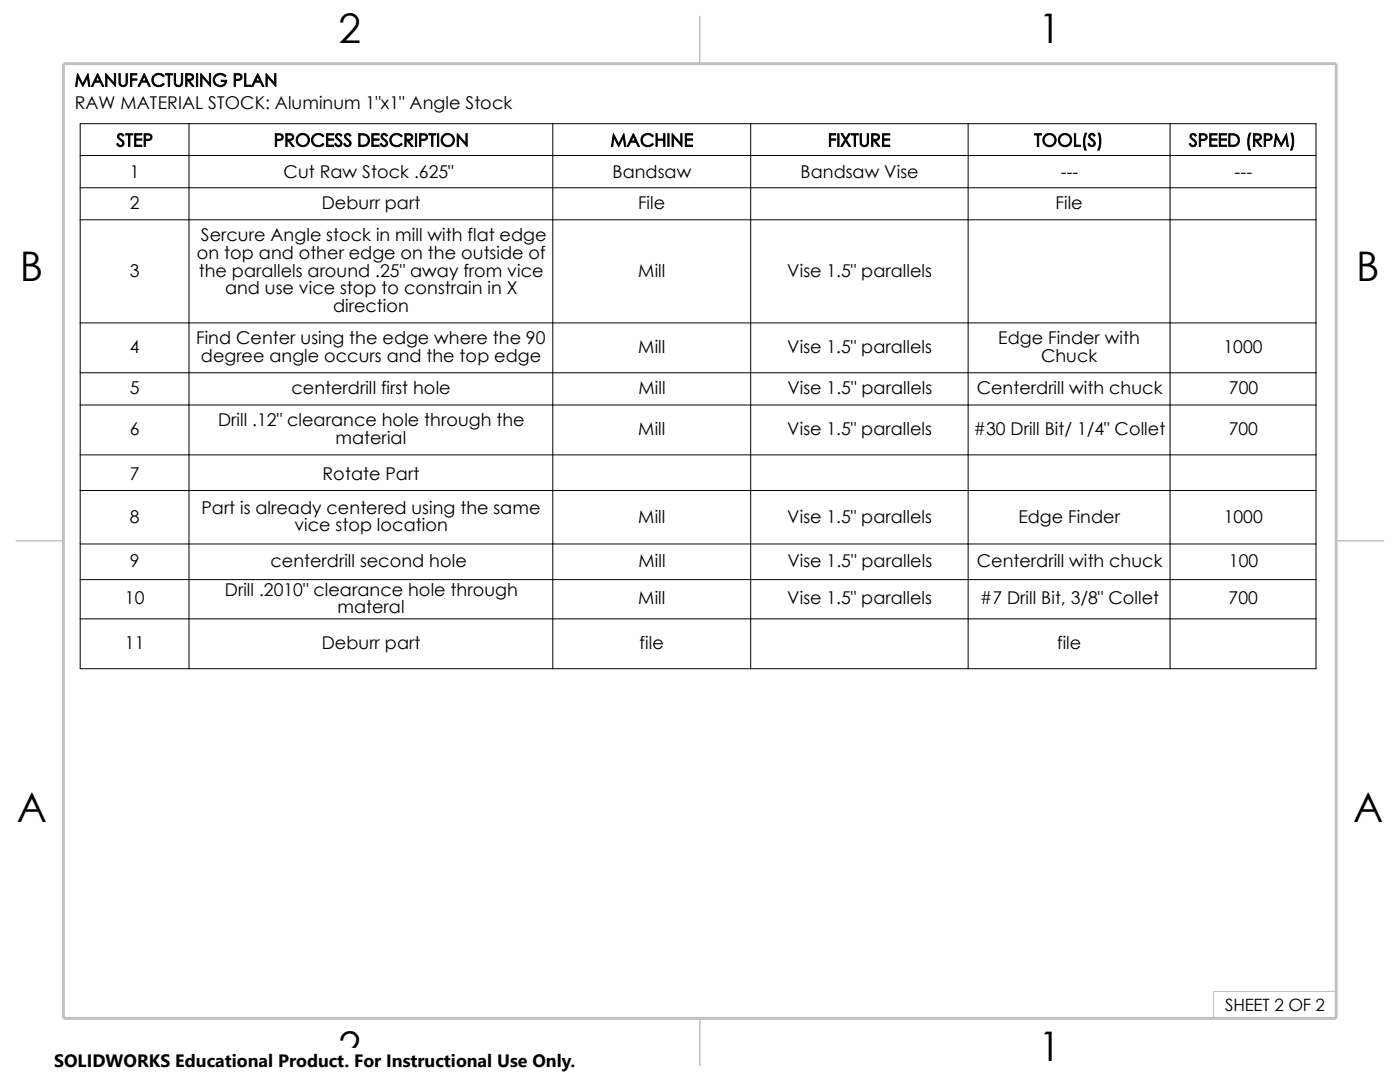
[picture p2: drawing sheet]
<svg xmlns="http://www.w3.org/2000/svg" width="279mm" height="216mm" viewBox="0 0 279 216" stroke-linecap="round" stroke-linejoin="round" font-family="sans-serif">
<defs><g id="words">
<g font-size="8.1">
<text x="67.6" y="8.5">2</text>
<text x="207.3" y="8.5">1</text>
<text x="4" y="56.1">B</text>
<text x="270.7" y="56.1">B</text>
<text x="3.3" y="164.1">A</text>
<text x="270" y="164.1">A</text>
<text x="67.6" y="211.7">2</text>
<text x="207.2" y="211.7">1</text>
</g>
<text font-size="3.6" x="10.8" y="213">SOLIDWORKS Educational Product. For Instructional Use Only.</text>
<g font-size="3.5">
<text x="14.9" y="17.2">MANUFACTURING PLAN</text>
<text x="14.9" y="21.8">RAW MATERIAL STOCK: Aluminum 1&quot;x1&quot; Angle Stock</text>
<text x="23.2" y="29.2">STEP</text>
<text x="54.6" y="29.2">PROCESS DESCRIPTION</text>
<text x="121.8" y="29.2">MACHINE</text>
<text x="165.2" y="29.2">FIXTURE</text>
<text x="206.4" y="29.2">TOOL(S)</text>
<text x="237.3" y="29.2">SPEED (RPM)</text>
<text x="25.9" y="35.6">1</text>
<text x="56.6" y="35.6">Cut Raw Stock .625&quot;</text>
<text x="122.3" y="35.6">Bandsaw</text>
<text x="159.8" y="35.6">Bandsaw Vise</text>
<text x="211.7" y="35.6">---</text>
<text x="246.4" y="35.6">---</text>
<text x="25.9" y="41.7">2</text>
<text x="64.2" y="41.7">Deburr part</text>
<text x="127.3" y="41.7">File</text>
<text x="210.7" y="41.7">File</text>
<text x="39.3" y="51.6">on top and other edge on the outside of</text>
<text x="40.1" y="48.1">Sercure Angle stock in mill with flat edge</text>
<text x="25.9" y="55.2">3</text>
<text x="39.7" y="55.2">the parallels around .25&quot; away from vice</text>
<text x="44.9" y="58.7">and use vice stop to constrain in X</text>
<text x="127.4" y="55.2">Mill</text>
<text x="157.1" y="55.2">Vise 1.5&quot; parallels</text>
<text x="66.5" y="62.2">direction</text>
<text x="25.9" y="70.4">4</text>
<text x="39.2" y="68.7">Find Center using the edge where the 90</text>
<text x="127.4" y="70.4">Mill</text>
<text x="157.1" y="70.4">Vise 1.5&quot; parallels</text>
<text x="199.2" y="68.7">Edge Finder with</text>
<text x="244.2" y="70.4">1000</text>
<text x="40.1" y="72.2">degree angle occurs and the top edge</text>
<text x="207.8" y="72.2">Chuck</text>
<text x="25.9" y="78.7">5</text>
<text x="58.2" y="78.7">centerdrill first hole</text>
<text x="127.4" y="78.7">Mill</text>
<text x="157.2" y="78.7">Vise 1.5&quot; parallels</text>
<text x="194.9" y="78.7">Centerdrill with chuck</text>
<text x="245.2" y="78.7">700</text>
<text x="25.9" y="86.8">6</text>
<text x="43.5" y="85.1">Drill .12&quot; clearance hole through the</text>
<text x="67" y="88.6">material</text>
<text x="127.4" y="86.8">Mill</text>
<text x="157.1" y="86.8">Vise 1.5&quot; parallels</text>
<text x="194.3" y="86.8">#30 Drill Bit/ 1/4&quot; Collet</text>
<text x="245.2" y="86.8">700</text>
<text x="25.9" y="95.7">7</text>
<text x="64.4" y="95.7">Rotate Part</text>
<text x="25.9" y="104.3">8</text>
<text x="40.2" y="102.5">Part is already centered using the same</text>
<text x="58.8" y="106">vice stop location</text>
<text x="127.4" y="104.3">Mill</text>
<text x="157.1" y="104.3">Vise 1.5&quot; parallels</text>
<text x="203.2" y="104.3">Edge Finder</text>
<text x="244.2" y="104.3">1000</text>
<text x="25.9" y="113.2">9</text>
<text x="54" y="113.2">centerdrill second hole</text>
<text x="127.4" y="113.2">Mill</text>
<text x="157.1" y="113.2">Vise 1.5&quot; parallels</text>
<text x="194.9" y="113.2">Centerdrill with chuck</text>
<text x="245.3" y="113.2">100</text>
<text x="44.9" y="118.8">Drill .2010&quot; clearance hole through</text>
<text x="24.9" y="120.6">10</text>
<text x="67.4" y="122.4">materal</text>
<text x="127.4" y="120.6">Mill</text>
<text x="157.1" y="120.6">Vise 1.5&quot; parallels</text>
<text x="195.5" y="120.6">#7 Drill Bit, 3/8&quot; Collet</text>
<text x="245.2" y="120.6">700</text>
<text x="24.9" y="129.5">11</text>
<text x="64.2" y="129.5">Deburr part</text>
<text x="127.7" y="129.5">file</text>
<text x="211" y="129.5">file</text>
</g>
<text font-size="3.4" x="244.5" y="201.7">SHEET 2 OF 2</text>
</g></defs>
<path d="M266.7 153.3v49.9h-239.9M266.7 197.8h-24.5v5.4" fill="none" stroke="#c0c0c0" stroke-width=".2"/>
<path d="M139.7 3.2v9.5M3.1 107.9h9.6M266.7 107.9h9.5M139.7 203.2v9.5" fill="none" stroke="#c0c0c0" stroke-width=".3"/>
<path d="M12.7 12.7h254v190.5h-254z" fill="none" stroke="#c0c0c0" stroke-width=".59"/>
<g fill="none" stroke="#000" stroke-width=".2">
<path d="M16 24.7h246.6v108.7h-246.6zM16 31h246.6M16 37.5h246.6M37.7 24.7v108.7M110.3 24.7v108.7M149.8 24.7v108.7M193.2 24.7v108.7M233.5 24.7v108.7M16 43.9h246.6M16 64.4h246.6M16 74.4h246.6M16 80.8h246.6"/>
<path d="M16 90.8h246.6M16 97.9h246.6M16 108.5h246.6M16 115.7h246.6M16 123.5h246.6"/>
</g>
<path d="M10.8 209.2h104.1v6.7h-104.1z" fill="#fff"/>
<use href="#words"/>
</svg>
